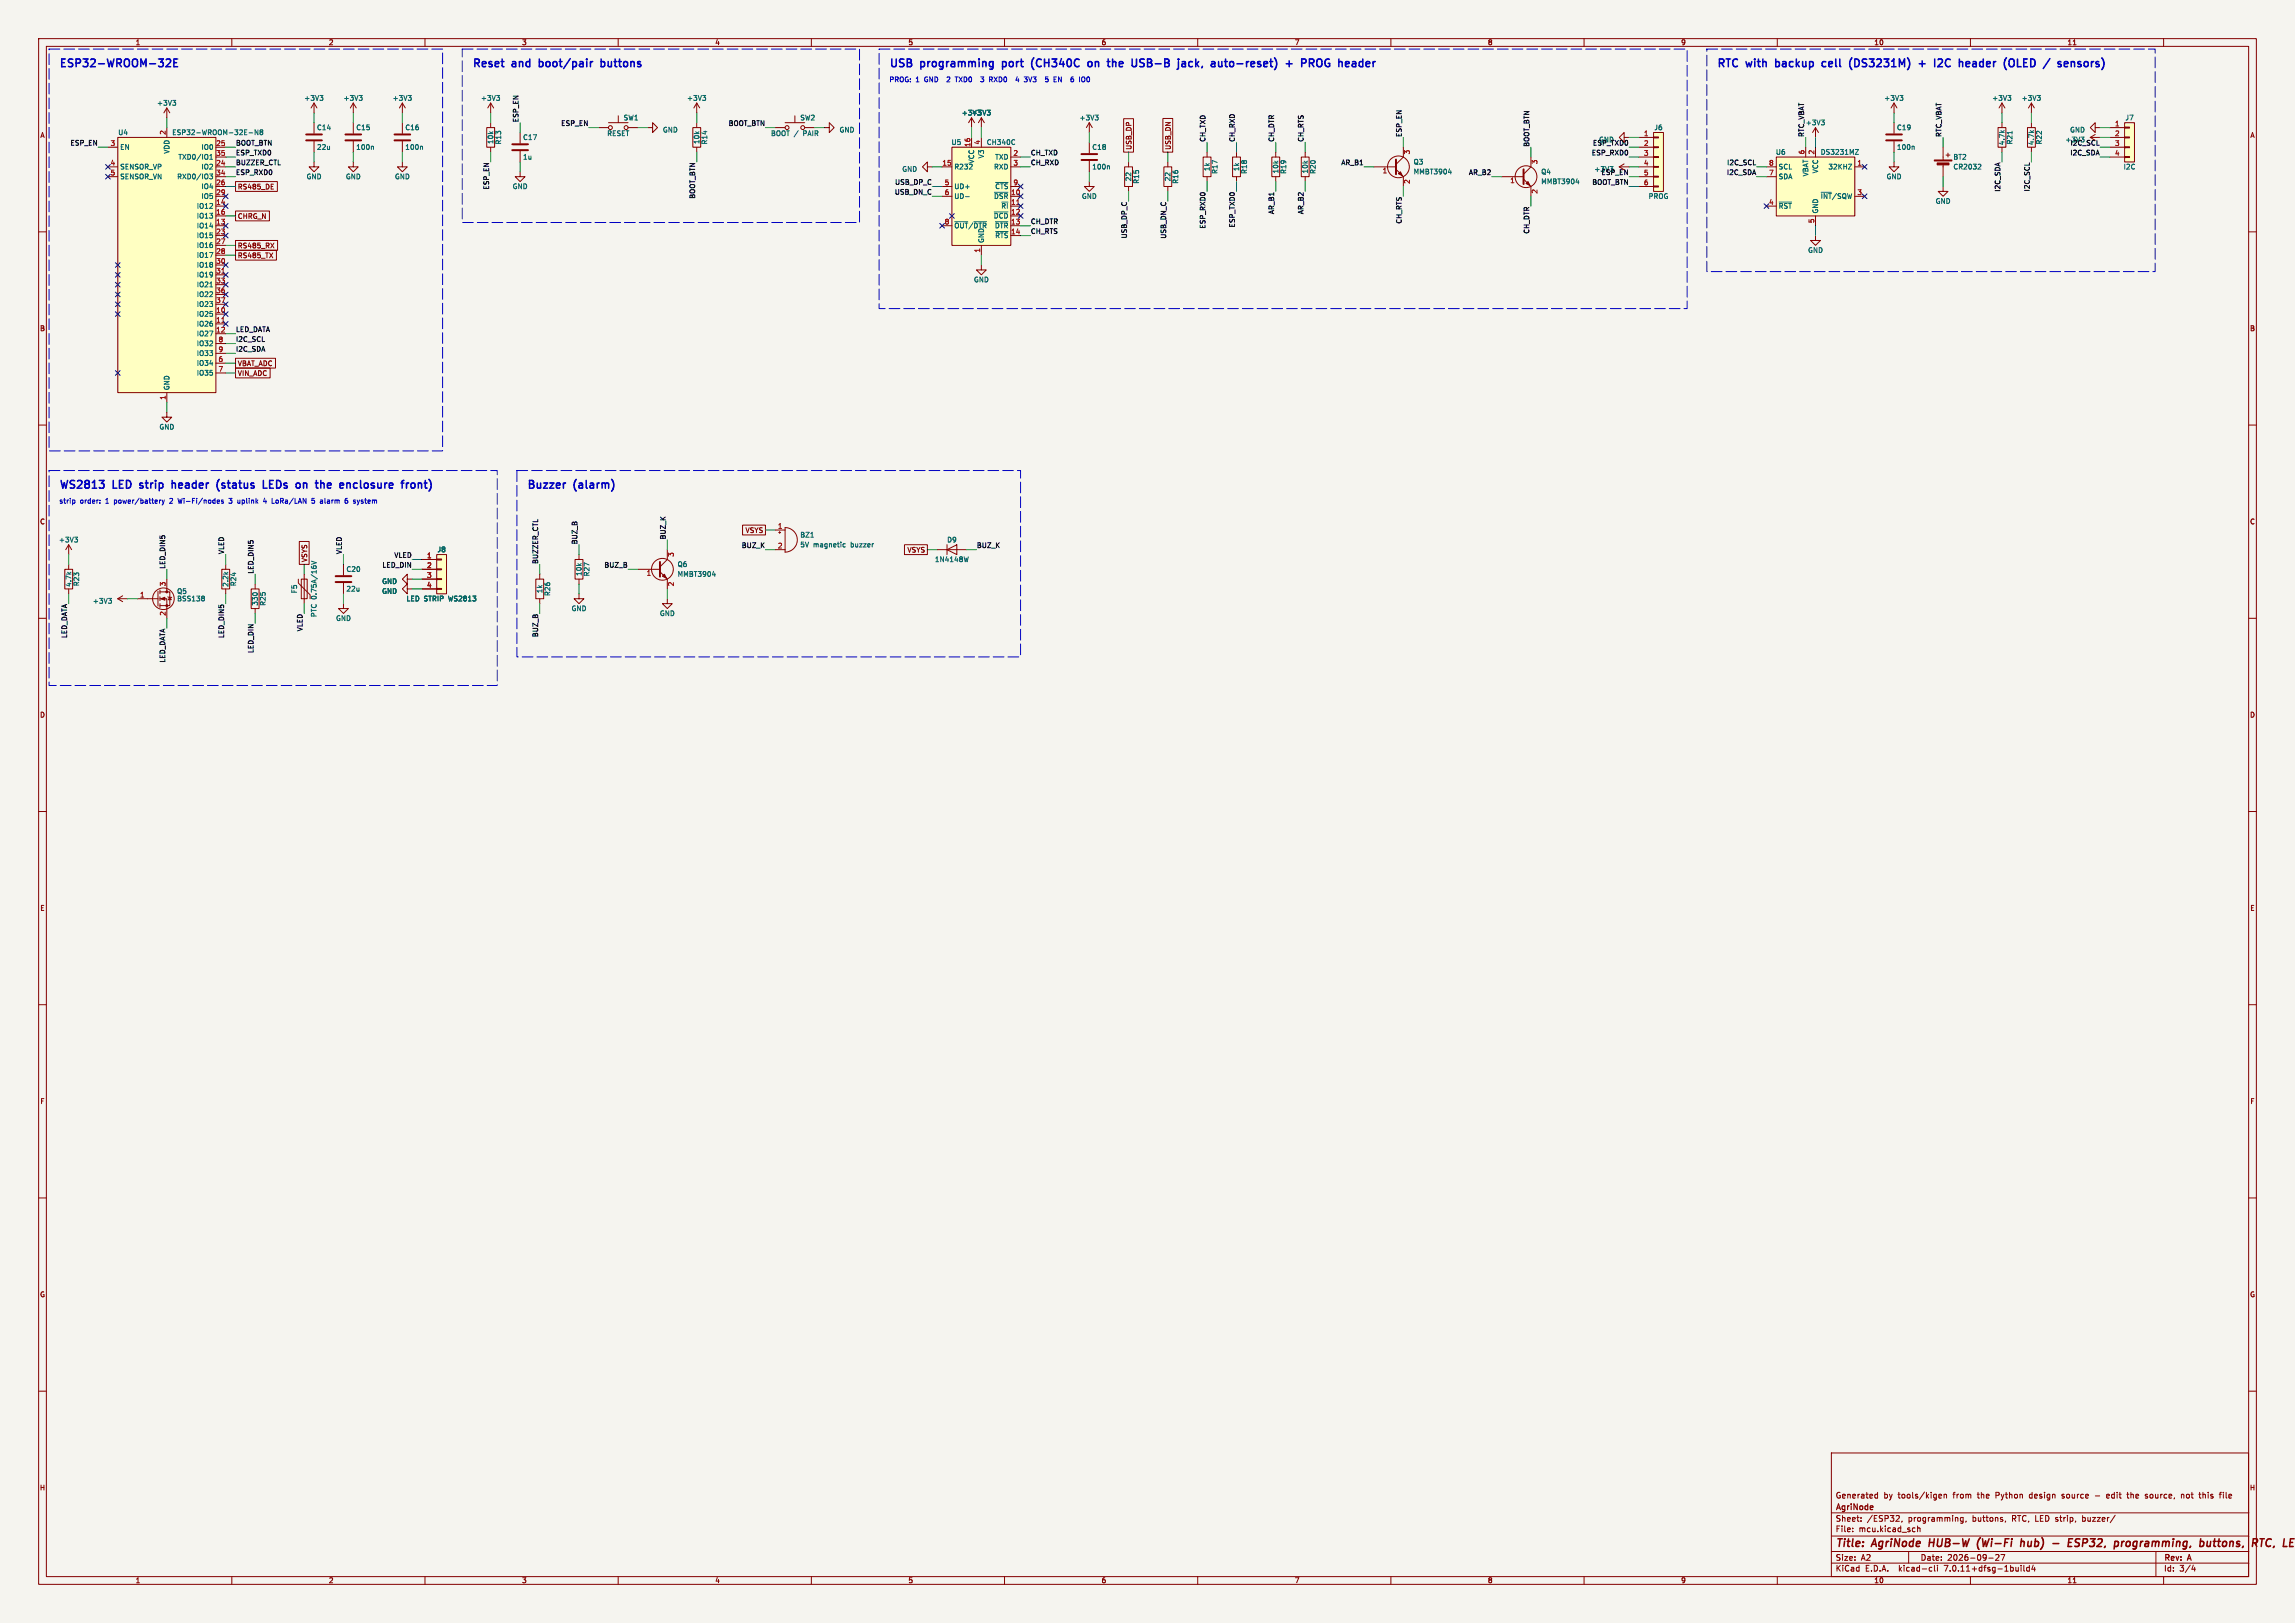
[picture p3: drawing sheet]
<svg xmlns="http://www.w3.org/2000/svg" width="594mm" height="420mm" viewBox="0 0 594 420" stroke-linecap="round" stroke-linejoin="round" font-family="sans-serif">
<defs><g id="words">
<g font-size="2.8" fill="#0000c2">
<text x="15.2" y="17.5">ESP32-WROOM-32E</text>
<text x="122.2" y="17.5">Reset</text>
<text x="132.7" y="17.5">and</text>
<text x="140.4" y="17.5">boot/pair</text>
<text x="157.2" y="17.5">buttons</text>
<text x="230.1" y="17.5">USB</text>
<text x="238.4" y="17.5">programming</text>
<text x="260.3" y="17.5">port</text>
<text x="268.7" y="17.5">(CH340C</text>
<text x="284.1" y="17.5">on</text>
<text x="290.1" y="17.5">the</text>
<text x="297.1" y="17.5">USB-B</text>
<text x="309.9" y="17.5">jack,</text>
<text x="319.2" y="17.5">auto-reset)</text>
<text x="339.4" y="17.5">+</text>
<text x="344.2" y="17.5">PROG</text>
<text x="354.6" y="17.5">header</text>
<text x="444.3" y="17.5">RTC</text>
<text x="452.1" y="17.5">with</text>
<text x="460.5" y="17.5">backup</text>
<text x="473.4" y="17.5">cell</text>
<text x="481.2" y="17.5">(DS3231M)</text>
<text x="500" y="17.5">+</text>
<text x="504.8" y="17.5">I2C</text>
<text x="512" y="17.5">header</text>
<text x="524.4" y="17.5">(OLED</text>
<text x="535.6" y="17.5">/</text>
<text x="540" y="17.5">sensors)</text>
<text x="15.2" y="126.6">WS2813</text>
<text x="29.4" y="126.6">LED</text>
<text x="37.1" y="126.6">strip</text>
<text x="46.2" y="126.6">header</text>
<text x="58.6" y="126.6">(status</text>
<text x="71.4" y="126.6">LEDs</text>
<text x="80.8" y="126.6">on</text>
<text x="86.7" y="126.6">the</text>
<text x="93.7" y="126.6">enclosure</text>
<text x="110.5" y="126.6">front)</text>
<text x="136.3" y="126.6">Buzzer</text>
<text x="148.6" y="126.6">(alarm)</text>
</g>
<g font-size="2.8" fill="#840000">
<text x="475" y="400.9">Title:</text>
<text x="484.7" y="400.9">AgriNode</text>
<text x="500.1" y="400.9">HUB-W</text>
<text x="513.4" y="400.9">(Wi-Fi</text>
<text x="525.4" y="400.9">hub)</text>
<text x="534.5" y="400.9">-</text>
<text x="539.3" y="400.9">ESP32,</text>
<text x="552.1" y="400.9">programming,</text>
<text x="575" y="400.9">buttons,</text>
<text x="589.4" y="400.9">RTC</text>
</g>
<g font-size="2.1" fill="#840000">
<text x="475" y="388">Generated</text>
<text x="487.5" y="388">by</text>
<text x="491.3" y="388">tools/kigen</text>
<text x="505.7" y="388">from</text>
<text x="512.1" y="388">the</text>
<text x="516.9" y="388">Python</text>
<text x="525.8" y="388">design</text>
<text x="534.4" y="388">source</text>
<text x="546.3" y="388">edit</text>
<text x="551.8" y="388">the</text>
<text x="556.6" y="388">source,</text>
<text x="566" y="388">not</text>
<text x="570.9" y="388">this</text>
<text x="576.3" y="388">file</text>
<text x="475" y="394">Sheet:</text>
<text x="475" y="391.2">AgriNode</text>
<text x="483.2" y="394">/ESP32,</text>
<text x="494" y="394">programming,</text>
<text x="510.7" y="394">buttons,</text>
<text x="521.1" y="394">RTC, LED strip,</text>
<text x="539.7" y="394">buzzer/</text>
<text x="475" y="396.7">File:</text>
<text x="481.1" y="396.7">mcu.kicad_sch</text>
<text x="475" y="406.9">KiCad</text>
<text x="475" y="404.1">Size:</text>
<text x="481.7" y="404.1">A2</text>
<text x="482.7" y="406.9">E.D.A.</text>
<text x="491.6" y="406.9">kicad-cli</text>
<text x="497" y="404.1">Date:</text>
<text x="503.5" y="406.9">7.0.11+dfsg-1build4</text>
<text x="504" y="404.1">2026-09-27</text>
<text x="560" y="404.3">Rev:</text>
<text x="560" y="406.9">Id:</text>
<text x="564.1" y="406.9">3/4</text>
<text x="566.4" y="404.3">A</text>
</g>
<g font-size="1.8" fill="#840000">
<text x="35" y="11.9">1</text>
<text x="85" y="11.9">2</text>
<text x="135" y="11.9">3</text>
<text x="185" y="11.9">4</text>
<text x="235" y="11.9">5</text>
<text x="285" y="11.9">6</text>
<text x="335" y="11.9">7</text>
<text x="385" y="11.9">8</text>
<text x="435" y="11.9">9</text>
<text x="485" y="11.9">10</text>
<text x="535" y="11.9">11</text>
<text x="10.3" y="35.9">A</text>
<text x="582.3" y="35.9">A</text>
<text x="293.1" y="38.9" transform="rotate(-90 293.1 38.9)">USB_DP</text>
<text x="303.2" y="38.9" transform="rotate(-90 303.2 38.9)">USB_DN</text>
<text x="61.4" y="49.2">RS485_DE</text>
<text x="61.4" y="56.8">CHRG_N</text>
<text x="61.4" y="64.5">RS485_RX</text>
<text x="61.4" y="67">RS485_TX</text>
<text x="10.3" y="85.9">B</text>
<text x="582.3" y="85.9">B</text>
<text x="61.4" y="94.9">VBAT_ADC</text>
<text x="61.4" y="97.5">VIN_ADC</text>
<text x="10.3" y="135.9">C</text>
<text x="582.3" y="135.9">C</text>
<text x="192.8" y="138.1">VSYS</text>
<text x="234.8" y="143.2">VSYS</text>
<text x="79.7" y="145.6" transform="rotate(-90 79.7 145.6)">VSYS</text>
<text x="10.3" y="185.9">D</text>
<text x="582.3" y="185.9">D</text>
<text x="10.3" y="235.9">E</text>
<text x="582.3" y="235.9">E</text>
<text x="10.3" y="285.9">F</text>
<text x="582.3" y="285.9">F</text>
<text x="10.3" y="335.9">G</text>
<text x="582.3" y="335.9">G</text>
<text x="10.2" y="385.9">H</text>
<text x="582.2" y="385.9">H</text>
<text x="35" y="409.9">1</text>
<text x="85" y="409.9">2</text>
<text x="135" y="409.9">3</text>
<text x="185" y="409.9">4</text>
<text x="235" y="409.9">5</text>
<text x="285" y="409.9">6</text>
<text x="335" y="409.9">7</text>
<text x="385" y="409.9">8</text>
<text x="435" y="409.9">9</text>
<text x="485" y="409.9">10</text>
<text x="535" y="409.9">11</text>
</g>
<g font-size="1.8" fill="#0000c2">
<text x="230.1" y="21.3">PROG: 1</text>
<text x="239.4" y="21.3">GND</text>
<text x="245.6" y="21.3">2</text>
<text x="248" y="21.3">TXD0</text>
<text x="255" y="21.3">3</text>
<text x="257.4" y="21.3">RXD0</text>
<text x="264.7" y="21.3">4</text>
<text x="267" y="21.3">3V3</text>
<text x="272.9" y="21.3">5</text>
<text x="275.3" y="21.3">EN</text>
<text x="280.1" y="21.3">6</text>
<text x="15.2" y="130.4">strip</text>
<text x="20.7" y="130.4">order:</text>
<text x="27.4" y="130.4">1</text>
<text x="29.8" y="130.4">power/battery</text>
<text x="44.4" y="130.4">2</text>
<text x="46.8" y="130.4">Wi-Fi/nodes</text>
<text x="60.2" y="130.4">3</text>
<text x="62.6" y="130.4">uplink</text>
<text x="69.5" y="130.4">4</text>
<text x="71.9" y="130.4">LoRa/LAN</text>
<text x="82.4" y="130.4">5</text>
<text x="84.8" y="130.4">alarm</text>
<text x="91.4" y="130.4">6</text>
<text x="93.8" y="130.4">system</text>
</g>
<g font-size="1.8" fill="#006464">
<text x="40.5" y="27.5">+3V3</text>
<text x="78.6" y="26.3">+3V3</text>
<text x="88.8" y="26.3">+3V3</text>
<text x="101.5" y="26.3">+3V3</text>
<text x="124.4" y="26.3">+3V3</text>
<text x="177.7" y="26.3">+3V3</text>
<text x="487.6" y="26.3">+3V3</text>
<text x="515.5" y="26.3">+3V3</text>
<text x="523.1" y="26.3">+3V3</text>
<text x="30.5" y="35.2">U4</text>
<text x="44.5" y="35.2">ESP32-WROOM-32E-N8</text>
<text x="81.9" y="33.9">C14</text>
<text x="92.1" y="33.9">C15</text>
<text x="104.8" y="33.9">C16</text>
<text x="157" y="35.4">RESET</text>
<text x="161.3" y="31.3">SW1</text>
<text x="171.5" y="34.5">GND</text>
<text x="199.4" y="35.4">BOOT /</text>
<text x="207" y="31.3">SW2</text>
<text x="208" y="35.4">PAIR</text>
<text x="217.2" y="34.5">GND</text>
<text x="248.8" y="30.1">+3V3</text>
<text x="251.4" y="30.1">+3V3</text>
<text x="279.3" y="31.3">+3V3</text>
<text x="428.1" y="33.9">J6</text>
<text x="490.9" y="33.9">C19</text>
<text x="535.7" y="34.5">GND</text>
<text x="550" y="31.3">J7</text>
<text x="31" y="39">EN</text>
<text x="44" y="39.9" transform="rotate(-90 44 39.9)">VDD</text>
<text x="46" y="41.5">TXD0/IO1</text>
<text x="52" y="39">IO0</text>
<text x="81.9" y="39">22u</text>
<text x="92.1" y="39">100n</text>
<text x="104.8" y="39">100n</text>
<text x="127.9" y="37.4" transform="rotate(-90 127.9 37.4)">10k</text>
<text x="129.9" y="37.5" transform="rotate(-90 129.9 37.5)">R13</text>
<text x="135.3" y="41.5">1u</text>
<text x="135.3" y="36.4">C17</text>
<text x="181.2" y="37.4" transform="rotate(-90 181.2 37.4)">10k</text>
<text x="183.2" y="37.5" transform="rotate(-90 183.2 37.5)">R14</text>
<text x="246.2" y="37.7">U5</text>
<text x="254.9" y="41.1" transform="rotate(-90 254.9 41.1)">V3</text>
<text x="255.3" y="37.7">CH340C</text>
<text x="257.5" y="41.5">TXD</text>
<text x="282.6" y="39">C18</text>
<text x="459.5" y="40.2">U6</text>
<text x="471.1" y="40.2">DS3231MZ</text>
<text x="490.9" y="39">100n</text>
<text x="505.5" y="41.5">BT2</text>
<text x="519" y="37.7" transform="rotate(-90 519 37.7)">4.7k</text>
<text x="521.1" y="37.5" transform="rotate(-90 521.1 37.5)">R21</text>
<text x="526.6" y="37.7" transform="rotate(-90 526.6 37.7)">4.7k</text>
<text x="528.7" y="37.5" transform="rotate(-90 528.7 37.5)">R22</text>
<text x="31" y="44">SENSOR_VP</text>
<text x="31" y="46.6">SENSOR_VN</text>
<text x="45.7" y="46.6">RXD0/IO3</text>
<text x="52" y="44">IO2</text>
<text x="79.2" y="46.6">GND</text>
<text x="89.4" y="46.6">GND</text>
<text x="102.1" y="46.6">GND</text>
<text x="233.4" y="44.6">GND</text>
<text x="246.9" y="44">R232</text>
<text x="252.3" y="42.4" transform="rotate(-90 252.3 42.4)">VCC</text>
<text x="257.2" y="44">RXD</text>
<text x="282.6" y="44">100n</text>
<text x="293" y="47" transform="rotate(-90 293 47)">22</text>
<text x="295" y="47.7" transform="rotate(-90 295 47.7)">R15</text>
<text x="303.1" y="47" transform="rotate(-90 303.1 47)">22</text>
<text x="305.2" y="47.7" transform="rotate(-90 305.2 47.7)">R16</text>
<text x="313.3" y="44.4" transform="rotate(-90 313.3 44.4)">1k</text>
<text x="315.3" y="45.1" transform="rotate(-90 315.3 45.1)">R17</text>
<text x="320.9" y="44.4" transform="rotate(-90 320.9 44.4)">1k</text>
<text x="322.9" y="45.1" transform="rotate(-90 322.9 45.1)">R18</text>
<text x="331.1" y="45" transform="rotate(-90 331.1 45)">10k</text>
<text x="333.1" y="45.1" transform="rotate(-90 333.1 45.1)">R19</text>
<text x="338.7" y="45" transform="rotate(-90 338.7 45)">10k</text>
<text x="340.7" y="45.1" transform="rotate(-90 340.7 45.1)">R20</text>
<text x="365.8" y="42.8">Q3</text>
<text x="365.8" y="45.3">MMBT3904</text>
<text x="398.8" y="45.3">Q4</text>
<text x="398.8" y="47.9">MMBT3904</text>
<text x="460.2" y="46.6">SDA</text>
<text x="460.2" y="44">SCL</text>
<text x="468.2" y="45.8" transform="rotate(-90 468.2 45.8)">VBAT</text>
<text x="470.8" y="45" transform="rotate(-90 470.8 45)">VCC</text>
<text x="473.1" y="44">32KHZ</text>
<text x="488.2" y="46.6">GND</text>
<text x="505.5" y="44">CR2032</text>
<text x="549.5" y="44">I2C</text>
<text x="52" y="49.1">IO4</text>
<text x="52" y="51.7">IO5</text>
<text x="132.6" y="49.1">GND</text>
<text x="246.9" y="49.1">UD+</text>
<text x="246.9" y="51.7">UD-</text>
<text x="257.2" y="51.7">~{DSR}</text>
<text x="257.5" y="49.1">~{CTS}</text>
<text x="279.9" y="51.7">GND</text>
<text x="426.6" y="51.7">PROG</text>
<text x="471.1" y="51.7">~{INT}/SQW</text>
<text x="500.9" y="52.9">GND</text>
<text x="50.8" y="59.3">IO14</text>
<text x="50.8" y="54.2">IO12</text>
<text x="50.8" y="56.7">IO13</text>
<text x="246.9" y="59.3">~{OUT}/~{DTR}</text>
<text x="257.1" y="56.7">~{DCD}</text>
<text x="257.4" y="59.3">~{DTR}</text>
<text x="259" y="54.2">~{RI}</text>
<text x="460.2" y="54.2">~{RST}</text>
<text x="470.8" y="55.4" transform="rotate(-90 470.8 55.4)">GND</text>
<text x="50.8" y="61.8">IO15</text>
<text x="50.8" y="64.4">IO16</text>
<text x="254.9" y="63" transform="rotate(-90 254.9 63)">GND</text>
<text x="257.5" y="61.8">~{RTS}</text>
<text x="467.9" y="65.6">GND</text>
<text x="50.8" y="66.9">IO17</text>
<text x="50.8" y="69.4">IO18</text>
<text x="50.8" y="72">IO19</text>
<text x="50.8" y="74.5">IO21</text>
<text x="50.8" y="77.1">IO22</text>
<text x="252" y="73.3">GND</text>
<text x="50.8" y="82.1">IO25</text>
<text x="50.8" y="79.6">IO23</text>
<text x="50.8" y="84.7">IO26</text>
<text x="50.8" y="87.2">IO27</text>
<text x="50.8" y="89.8">IO32</text>
<text x="50.8" y="94.8">IO34</text>
<text x="50.8" y="92.3">IO33</text>
<text x="44" y="101.1" transform="rotate(-90 44 101.1)">GND</text>
<text x="50.8" y="97.4">IO35</text>
<text x="41.1" y="111.4">GND</text>
<text x="15.1" y="140.6">+3V3</text>
<text x="113.1" y="143.1">J8</text>
<text x="207" y="141.8">5V</text>
<text x="207" y="139.3">BZ1</text>
<text x="210.5" y="141.8">magnetic</text>
<text x="220.3" y="141.8">buzzer</text>
<text x="245" y="140.6">D9</text>
<text x="89.5" y="148.2">C20</text>
<text x="150.7" y="149.1" transform="rotate(-90 150.7 149.1)">10k</text>
<text x="152.8" y="149.3" transform="rotate(-90 152.8 149.3)">R27</text>
<text x="175.3" y="146.9">Q6</text>
<text x="175.3" y="149.5">MMBT3904</text>
<text x="241.9" y="145.6">1N4148W</text>
<text x="18.6" y="152" transform="rotate(-90 18.6 152)">4.7k</text>
<text x="20.7" y="151.8" transform="rotate(-90 20.7 151.8)">R23</text>
<text x="45.7" y="155.8">BSS138</text>
<text x="45.7" y="153.9">Q5</text>
<text x="59.3" y="152" transform="rotate(-90 59.3 152)">2.2k</text>
<text x="61.3" y="151.8" transform="rotate(-90 61.3 151.8)">R24</text>
<text x="77.1" y="153.6" transform="rotate(-90 77.1 153.6)">F5</text>
<text x="89.5" y="153.3">22u</text>
<text x="98.8" y="151.3">GND</text>
<text x="98.8" y="153.9">GND</text>
<text x="105.1" y="155.8">LED STRIP</text>
<text x="116.2" y="155.8">WS2813</text>
<text x="140.6" y="153.6" transform="rotate(-90 140.6 153.6)">1k</text>
<text x="142.6" y="154.3" transform="rotate(-90 142.6 154.3)">R26</text>
<text x="23.9" y="156.4">+3V3</text>
<text x="66.9" y="156.9" transform="rotate(-90 66.9 156.9)">330</text>
<text x="68.9" y="156.9" transform="rotate(-90 68.9 156.9)">R25</text>
<text x="82.1" y="159.8" transform="rotate(-90 82.1 159.8)">PTC 0.75A/16V</text>
<text x="86.9" y="160.9">GND</text>
<text x="147.8" y="158.3">GND</text>
<text x="170.7" y="159.6">GND</text>
</g>
<g font-size="1.8" fill="#a90000">
<text x="42.9" y="35" transform="rotate(-90 42.9 35)">2</text>
<text x="425.4" y="35.3">1</text>
<text x="547.3" y="32.8">1</text>
<text x="547.3" y="35.3">2</text>
<text x="28.5" y="37.8">3</text>
<text x="55.8" y="37.8">25</text>
<text x="55.8" y="40.4">35</text>
<text x="251.2" y="38.1" transform="rotate(-90 251.2 38.1)">16</text>
<text x="253.7" y="37.5" transform="rotate(-90 253.7 37.5)">4</text>
<text x="262.2" y="40.4">2</text>
<text x="365.2" y="40.1" transform="rotate(-90 365.2 40.1)">3</text>
<text x="425.4" y="37.8">2</text>
<text x="425.4" y="40.4">3</text>
<text x="467.1" y="40.1" transform="rotate(-90 467.1 40.1)">6</text>
<text x="469.6" y="40.1" transform="rotate(-90 469.6 40.1)">2</text>
<text x="547.3" y="37.8">3</text>
<text x="547.3" y="40.4">4</text>
<text x="28.5" y="42.9">4</text>
<text x="28.5" y="45.5">5</text>
<text x="55.8" y="42.9">24</text>
<text x="55.8" y="45.5">34</text>
<text x="243.8" y="42.9">15</text>
<text x="262.2" y="42.9">3</text>
<text x="357.8" y="45.2">1</text>
<text x="365.2" y="47.7" transform="rotate(-90 365.2 47.7)">2</text>
<text x="390.8" y="47.7">1</text>
<text x="398.2" y="42.6" transform="rotate(-90 398.2 42.6)">3</text>
<text x="425.4" y="42.9">4</text>
<text x="425.4" y="45.5">5</text>
<text x="457.8" y="45.5">7</text>
<text x="457.8" y="42.9">8</text>
<text x="480.6" y="42.9">1</text>
<text x="55.8" y="53.1">14</text>
<text x="55.8" y="48">26</text>
<text x="55.8" y="50.5">29</text>
<text x="244.4" y="48">5</text>
<text x="244.4" y="50.5">6</text>
<text x="261.6" y="50.5">10</text>
<text x="261.6" y="53.1">11</text>
<text x="262.2" y="48">9</text>
<text x="398.2" y="50.2" transform="rotate(-90 398.2 50.2)">2</text>
<text x="425.4" y="48">6</text>
<text x="457.8" y="53.1">4</text>
<text x="480.6" y="50.5">3</text>
<text x="55.8" y="58.2">13</text>
<text x="55.8" y="55.6">16</text>
<text x="244.4" y="58.2">8</text>
<text x="261.6" y="55.6">12</text>
<text x="261.6" y="58.2">13</text>
<text x="469.6" y="57.9" transform="rotate(-90 469.6 57.9)">5</text>
<text x="55.8" y="60.7">23</text>
<text x="55.8" y="63.2">27</text>
<text x="55.8" y="65.8">28</text>
<text x="253.7" y="65.5" transform="rotate(-90 253.7 65.5)">1</text>
<text x="261.6" y="60.7">14</text>
<text x="55.8" y="68.3">30</text>
<text x="55.8" y="70.9">31</text>
<text x="55.8" y="73.4">33</text>
<text x="55.8" y="75.9">36</text>
<text x="55.8" y="81">10</text>
<text x="55.8" y="83.6">11</text>
<text x="55.8" y="78.5">37</text>
<text x="55.8" y="86.1">12</text>
<text x="56.4" y="88.6">8</text>
<text x="56.4" y="93.7">6</text>
<text x="56.4" y="91.2">9</text>
<text x="56.4" y="96.3">7</text>
<text x="42.9" y="103.6" transform="rotate(-90 42.9 103.6)">1</text>
<text x="201.2" y="136.9">1</text>
<text x="201.2" y="142">2</text>
<text x="110.4" y="144.5">1</text>
<text x="110.4" y="147.1">2</text>
<text x="110.4" y="149.6">3</text>
<text x="167.3" y="149.3">1</text>
<text x="174.7" y="144.2" transform="rotate(-90 174.7 144.2)">3</text>
<text x="36.1" y="154.7">1</text>
<text x="42.9" y="151.8" transform="rotate(-90 42.9 151.8)">3</text>
<text x="110.4" y="152.1">4</text>
<text x="174.7" y="151.8" transform="rotate(-90 174.7 151.8)">2</text>
<text x="42.9" y="159.5" transform="rotate(-90 42.9 159.5)">2</text>
</g>
<g font-size="1.8" fill="#0f0f0f">
<text x="134.3" y="31.8" transform="rotate(-90 134.3 31.8)">ESP_EN</text>
<text x="145.1" y="32.7">ESP_EN</text>
<text x="188.5" y="32.7">BOOT_BTN</text>
<text x="362.9" y="35.6" transform="rotate(-90 362.9 35.6)">ESP_EN</text>
<text x="467" y="35.6" transform="rotate(-90 467 35.6)">RTC_VBAT</text>
<text x="467.3" y="32.6">+3V3</text>
<text x="502.6" y="35.6" transform="rotate(-90 502.6 35.6)">RTC_VBAT</text>
<text x="18.1" y="37.7">ESP_EN</text>
<text x="61" y="40.3">ESP_TXD0</text>
<text x="61" y="37.7">BOOT_BTN</text>
<text x="266.7" y="40.3">CH_TXD</text>
<text x="312.1" y="36.8" transform="rotate(-90 312.1 36.8)">CH_TXD</text>
<text x="319.7" y="36.8" transform="rotate(-90 319.7 36.8)">CH_RXD</text>
<text x="329.8" y="36.8" transform="rotate(-90 329.8 36.8)">CH_DTR</text>
<text x="337.5" y="36.8" transform="rotate(-90 337.5 36.8)">CH_RTS</text>
<text x="395.9" y="38.1" transform="rotate(-90 395.9 38.1)">BOOT_BTN</text>
<text x="411.9" y="40.3">ESP_RXD0</text>
<text x="412.2" y="37.7">ESP_TXD0</text>
<text x="413.7" y="37">GND</text>
<text x="534.5" y="37">+3V3</text>
<text x="535.7" y="40.3">I2C_SDA</text>
<text x="535.8" y="37.7">I2C_SCL</text>
<text x="61" y="42.8">BUZZER_CTL</text>
<text x="61" y="45.4">ESP_RXD0</text>
<text x="231.5" y="47.9">USB_DP_C</text>
<text x="266.7" y="42.8">CH_RXD</text>
<text x="347.1" y="42.8">AR_B1</text>
<text x="380.1" y="45.4">AR_B2</text>
<text x="412" y="47.9">BOOT_BTN</text>
<text x="412.5" y="44.6">+3V3</text>
<text x="414.4" y="45.4">ESP_EN</text>
<text x="446.8" y="45.4">I2C_SDA</text>
<text x="446.9" y="42.8">I2C_SCL</text>
<text x="126.7" y="49.2" transform="rotate(-90 126.7 49.2)">ESP_EN</text>
<text x="180" y="51.5" transform="rotate(-90 180 51.5)">BOOT_BTN</text>
<text x="231.5" y="50.4">USB_DN_C</text>
<text x="517.8" y="49.7" transform="rotate(-90 517.8 49.7)">I2C_SDA</text>
<text x="525.4" y="49.7" transform="rotate(-90 525.4 49.7)">I2C_SCL</text>
<text x="266.7" y="58.1">CH_DTR</text>
<text x="312.1" y="59.3" transform="rotate(-90 312.1 59.3)">ESP_RXD0</text>
<text x="319.7" y="59" transform="rotate(-90 319.7 59)">ESP_TXD0</text>
<text x="329.8" y="55.5" transform="rotate(-90 329.8 55.5)">AR_B1</text>
<text x="337.5" y="55.5" transform="rotate(-90 337.5 55.5)">AR_B2</text>
<text x="362.9" y="58" transform="rotate(-90 362.9 58)">CH_RTS</text>
<text x="266.7" y="60.6">CH_RTS</text>
<text x="291.7" y="61.8" transform="rotate(-90 291.7 61.8)">USB_DP_C</text>
<text x="301.9" y="61.9" transform="rotate(-90 301.9 61.9)">USB_DN_C</text>
<text x="395.9" y="60.6" transform="rotate(-90 395.9 60.6)">CH_DTR</text>
<text x="61" y="86">LED_DATA</text>
<text x="61" y="88.5">I2C_SCL</text>
<text x="61" y="91.1">I2C_SDA</text>
<text x="58.1" y="143.5" transform="rotate(-90 58.1 143.5)">VLED</text>
<text x="88.6" y="143.5" transform="rotate(-90 88.6 143.5)">VLED</text>
<text x="149.5" y="141" transform="rotate(-90 149.5 141)">BUZ_B</text>
<text x="172.4" y="139.7" transform="rotate(-90 172.4 139.7)">BUZ_K</text>
<text x="191.9" y="141.9">BUZ_K</text>
<text x="252.7" y="141.9">BUZ_K</text>
<text x="42.8" y="147.3" transform="rotate(-90 42.8 147.3)">LED_DIN5</text>
<text x="65.7" y="148.6" transform="rotate(-90 65.7 148.6)">LED_DIN5</text>
<text x="98.9" y="147">LED_DIN</text>
<text x="101.9" y="144.4">VLED</text>
<text x="139.4" y="146.1" transform="rotate(-90 139.4 146.1)">BUZZER_CTL</text>
<text x="156.3" y="147">BUZ_B</text>
<text x="17.4" y="165.2" transform="rotate(-90 17.4 165.2)">LED_DATA</text>
<text x="58.1" y="165.2" transform="rotate(-90 58.1 165.2)">LED_DIN5</text>
<text x="78.4" y="163.5" transform="rotate(-90 78.4 163.5)">VLED</text>
<text x="139.4" y="165" transform="rotate(-90 139.4 165)">BUZ_B</text>
<text x="42.8" y="171.6" transform="rotate(-90 42.8 171.6)">LED_DATA</text>
<text x="65.7" y="169.1" transform="rotate(-90 65.7 169.1)">LED_DIN</text>
</g>
</g></defs>
<path d="M0 0h594v420h-594z" fill="#f5f4ef" stroke="#f5f4ef" stroke-width=".26"/>
<g fill="none" stroke="#840000" stroke-width=".26">
<path d="M10 10h574v400h-574zM12 12h570v396h-570zM60 10v2M110 10v2M160 10v2M210 10v2M260 10v2M310 10v2M360 10v2M410 10v2M460 10v2M510 10v2"/>
<path d="M536.6 11.6h.7M560 10v2M27.9 38.1h2.6M30.5 35.6h25.4v66h-25.4zM43.2 27.9l-.8 1.3M43.2 27.9v2.6M43.2 33v2.6M43.2 27.9l.7 1.3M55.9 38.1h2.5M81.3 26.7l-.8 1.2M81.3 26.7v2.5M81.3 31.8v2.7"/>
<path d="M81.3 36.6v2.8M81.3 26.7l.7 1.2M91.4 26.7l-.7 1.2M91.4 26.7v2.5M91.4 31.8v2.7M91.4 36.6v2.8M91.4 26.7l.8 1.2M104.1 26.7l-.7 1.2M104.1 26.7v2.5M104.1 31.8v2.7M104.1 36.6v2.8M104.1 26.7l.8 1.2"/>
<path d="M126 33h2v5.1h-2zM127 26.7l-.8 1.2M127 26.7v2.5M127 31.8v1.2M127 38.1v1.3M127 26.7l.8 1.2M134.6 34.3v2.8M134.6 39.1v2.8M154.9 33h2.6M157.5 31.8h5.1M160 30v1.8M162.6 33h2.5"/>
<path d="M167.6 33h1.3v-1.2l1.3 1.2-1.3 1.3v-1.3M179.3 33h2.1v5.1h-2.1zM180.3 26.7l-.7 1.2M180.3 26.7v2.5M180.3 31.8v1.2M180.3 38.1v1.3M180.3 26.7l.8 1.2M200.7 33h2.5M203.2 31.8h5.1M205.7 30v1.8M208.3 33h2.5M213.4 33h1.2v-1.2l1.3 1.2-1.3 1.3v-1.3"/>
<path d="M246.4 38.1h15.2v25.4h-15.2zM251.5 30.5v2.5M251.5 35.6v2.5M251.5 30.5l-.8 1.3M251.5 30.5l.7 1.3M254 30.5v2.5M254 35.6v2.5M254 30.5l-.8 1.3M254 30.5l.8 1.3M281.9 31.8v2.5M281.9 36.8v2.8M281.9 31.8l-.7 1.2"/>
<path d="M281.9 31.8l.8 1.2M290.8 30.7h2.6v8.7h-2.6zM301 30.7h2.5v8.7h-2.5zM312.4 39.4v1.2M320 39.4v1.2M330.2 39.4v1.2M337.8 39.4v1.2M363.2 38.1v2.5l-1.9 1.9M420.4 35.6v-1.3l-1.3 1.3 1.3 1.2v-1.2h1.2M424.2 38.1h3.8M424.2 35.6h3.8M428 38h1.3v.2h-1.3z"/>
<path d="M428 35.4h1.3v.3h-1.3zM428 34.3h2.5v15.2h-2.5zM467.4 38.1v2.5M469.9 33v2.6M469.9 38.1v2.5M469.9 33l-.8 1.3M469.9 33l.8 1.3M490.2 26.7v2.5M490.2 31.8v2.7M490.2 36.6v2.8M490.2 26.7l-.7 1.2M490.2 26.7l.8 1.2"/>
<path d="M502.9 38.1v3.3M504.2 39.6v1M517.1 33h2.1v5.1h-2.1zM518.2 26.7v2.5M518.2 31.8v1.2M518.2 38.1v1.3M518.2 26.7l-.8 1.2M518.2 26.7l.7 1.2M524.8 33h2v5.1h-2zM525.8 26.7v2.5M525.8 31.8v1.2M525.8 38.1v1.3"/>
<path d="M525.8 26.7l-.8 1.2M525.8 26.7l.7 1.2M541 35.6l1.3 .7M541 35.6h2.6M542.3 33v-1.2l-1.3 1.2 1.3 1.3v-1.3h1.3M542.3 34.8l-1.3 .8M546.1 33h3.8M546.1 38.1h3.8M546.1 35.6h3.8M549.9 38h1.3v.2h-1.3zM549.9 35.4h1.3v.3h-1.3zM549.9 32.9h1.3v.2h-1.3z"/>
<path d="M549.9 31.8h2.5v10.1h-2.5zM10 60h2M27.9 43.2h2.6M27.9 45.7h2.6M55.9 58.4h2.5M55.9 53.3h2.5M55.9 55.9h2.5M55.9 43.2h2.5M55.9 48.3h2.5M55.9 50.8h2.5M55.9 45.7h2.5M55.9 40.6h2.5"/>
<path d="M61 47h10.8v2.5h-10.8zM61 54.6h8.7v2.6h-8.7zM70.2 48.9h.6M70.2 47.7h.6M81.3 41.9v1.3h1.2l-1.2 1.3-1.3-1.3h1.3M91.4 41.9v1.3h1.3l-1.3 1.3-1.2-1.3h1.2M104.1 41.9v1.3h1.3l-1.3 1.3-1.2-1.3h1.2M134.6 44.5v1.2h1.3l-1.3 1.3-1.3-1.3h1.3M240 43.2v-1.3l-1.2 1.3 1.2 1.3v-1.3h1.3M243.8 58.4h2.6M243.8 43.2h2.6M243.8 48.3h2.6"/>
<path d="M243.8 50.8h2.6M261.6 58.4h2.6M261.6 53.3h2.6M261.6 55.9h2.6M261.6 43.2h2.6M261.6 48.3h2.6M261.6 50.8h2.6M261.6 40.6h2.6M281.9 47v1.3h1.3l-1.3 1.2-1.2-1.2h1.2M281.9 41.7v2.8M291.1 43.2h2v5.1h-2zM292.1 41.9v1.3"/>
<path d="M292.1 48.3v1.2M301.2 43.2h2.1v5.1h-2.1zM302.3 41.9v1.3M302.3 48.3v1.2M311.4 40.6h2v5.1h-2zM312.4 45.7v1.3M319 40.6h2.1v5.1h-2.1zM320 45.7v1.3M329.2 40.6h2v5.1h-2zM330.2 45.7v1.3M336.8 40.6h2v5.1h-2zM337.8 45.7v1.3"/>
<path d="M355.6 43.2h5.7M361.3 43.8l1.9 1.9v2.6M388.6 45.7h5.7M394.3 46.4l1.9 1.9v2.5M396.2 40.6v2.6l-1.9 1.9M419.1 43.2h2.5M419.1 43.2l1.3 .7M420.4 42.4l-1.3 .8M424.2 43.2h3.8M424.2 48.3h3.8M424.2 45.7h3.8M424.2 40.6h3.8"/>
<path d="M428 48.1h1.3v.3h-1.3zM428 45.6h1.3v.2h-1.3zM428 43.1h1.3v.2h-1.3zM428 40.5h1.3v.3h-1.3zM457.2 53.3h2.5M457.2 43.2h2.5M457.2 45.7h2.5M459.7 40.6h20.4v15.3h-20.4zM469.9 55.9v2.5M480.1 43.2h2.5M480.1 50.8h2.5M490.2 41.9v1.3h1.3l-1.3 1.3-1.3-1.3h1.3"/>
<path d="M502.9 48.3v1.2h1.3l-1.3 1.3-1.3-1.3h1.3M502.9 42.4v3.3M503.7 40.1h1M546.1 40.6h3.8M549.9 40.5h1.3v.3h-1.3zM582 60h2M55.9 61h2.5M55.9 63.5h2.5M55.9 66h2.5M55.9 68.6h2.5M55.9 71.1h2.5M55.9 73.7h2.5"/>
<path d="M55.9 76.2h2.5M55.9 78.7h2.5M61 62.2h10.8v2.6h-10.8zM61 64.8h10.5v2.5h-10.5zM70.1 62.9l.8 1.3M70.9 62.9l-.8 1.3M254 68.6v1.3h1.3l-1.3 1.2-1.3-1.2h1.3M254 63.5v2.5M261.6 61h2.6M469.9 61v1.2h1.3l-1.3 1.3-1.3-1.3h1.3M55.9 81.3h2.5M55.9 83.8h2.5"/>
<path d="M55.9 86.4h2.5M55.9 94h2.5M55.9 96.5h2.5M55.9 88.9h2.5M55.9 91.4h2.5M61 92.7h10.3v2.6h-10.3zM61 95.3h8.9v2.5h-8.9zM10 110h2M43.2 106.7v1.3h1.2l-1.2 1.2-1.3-1.2h1.3M43.2 101.6v2.5M582 110h2M192.2 135.9h5.9v2.5h-5.9z"/>
<path d="M200.7 137.2h2.5M201.5 137.8h.6M201.8 137.5v.5M203.2 136.5a3.2 3.2 0 0 1 3.2 3.2 3.2 3.2 0 0 1-3.2 3.2zM10 160h2M16.8 147.3h2v5.1h-2zM17.8 141l-.8 1.2M17.8 141v2.5M17.8 146.1v1.2M17.8 152.4v1.3M17.8 141l.7 1.2M30.5 154.9l1.2 .8"/>
<path d="M30.5 154.9h2.5M31.7 154.2l-1.2 .7M35.6 154.9h5.3M40.9 153v3.8M41.4 154.9h1.8v5.1M41.4 153.2h2.5v3.5h-2.5M41.4 152.7v1M41.4 154.4v1M41.4 156.2v1M43.2 149.9v3.3M43.4 154.4l1 .3M43.9 154.6l.4 .6h-.7z"/>
<path d="M57.4 147.3h2v5.1h-2zM58.4 146.1v1.2M58.4 152.4v1.3M65 152.4h2.1v5.1h-2.1zM66 151.1v1.3M66 157.5v1.3M77.2 149.9v1l3.1 3v1M77.5 140.1h2.5v6h-2.5zM78 149.9h1.5v5h-1.5zM78.7 148.6v7.6M88.9 156.2v1.3h1.3l-1.3 1.3-1.3-1.3h1.3M88.9 146.1v2.7"/>
<path d="M88.9 150.9v2.8M105.4 149.9v-1.3l-1.3 1.3 1.3 1.2v-1.2h1.3M105.4 152.4v-1.3l-1.3 1.3 1.3 1.3v-1.3h1.3M109.2 144.8h3.8M109.2 147.3h3.8M109.2 149.9h3.8M109.2 152.4h3.8M113 152.3h1.3v.2h-1.3zM113 149.7h1.3v.3h-1.3zM113 147.2h1.3v.2h-1.3zM113 144.7h1.3v.2h-1.3zM113 143.5h2.6v10.2h-2.6z"/>
<path d="M138.7 149.9h2v5h-2zM139.7 148.6v1.3M139.7 154.9v1.3M148.8 144.8h2.1v5.1h-2.1zM149.9 153.7v1.2h1.2l-1.2 1.3-1.3-1.3h1.3M149.9 143.5v1.3M149.9 149.9v1.2M165.1 147.3h5.7M170.8 148l1.9 1.9v2.5M172.7 154.9v1.3h1.3l-1.3 1.3-1.3-1.3h1.3M172.7 142.2v2.6l-1.9 1.9M200.7 142.2h2.5"/>
<path d="M234.1 141h5.9v2.5h-5.9zM242.6 142.2h7.6M245.1 142.2l2.5-1.2v2.5zM245.1 141v2.5M582 160h2M10 210h2M582 210h2M10 260h2M582 260h2M10 310h2M582 310h2M10 360h2"/>
<path d="M474 376h108v32h-108zM582 360h2M474 397.5h108M474 391.5h108M479.5 396.2v.2M479.5 395.4v.2M481.7 393.5v.2M481.7 392.7v.2M485.4 387.6h.6M485.4 386.7h.6M486 386.2v1.5M491.3 392.2l.3 .3-.1 .3-.8 .9h.9"/>
<path d="M492.3 393.6l-.1 .3M495.2 395.4h.5M495.7 396.3l-.5 .1M496.3 395.5l.6-.1 .1 1M496.3 394.9v1.5M501.9 387.6h.6M501.9 386.7h.4l.2 .3-.7 .2M503.2 386.8l.5-.1 .1 1M503.2 386.7v1M507.4 393.4l.3 .3 .4-.1M508.1 392.7v1.2l-.3 .3-.3-.1M508.1 392.7h-.4l-.3 .3"/>
<path d="M508.9 393.6l-.2 .3M519.1 393.6l-.1 .3M533.7 387.6l.1 .1M533.7 386.7v.4M539 392.2v1.5M539 393.6l.2 .1M539.2 392.7h-.2M542.3 387.1h1.2M545.7 386.7l-.5 .2 .1 .7 .4 .1M546 387l-.8 .2M547.5 392.1l-1.3 1.9M550.5 386.7h.5"/>
<path d="M550.7 386.2v1.3l.3 .2M555.3 387.1l.5 .1 .1 .3-.2 .2-.5-.1M555.3 386.7h.5M564.6 386.8l.6-.1v1M564.6 386.7v1M569.1 386.7h.6M569.5 387.7h.2M570.2 386.2v1.5M570.2 386.7v.1M574.4 386.7h.6M575 386.2h-.3M575.5 386.2v.1"/>
<path d="M575.5 386.7v1M60 408v2M110 408v2M160 408v2M210 408v2M260 408v2M310 408v2M360 408v2M410 408v2M460 408v2M474 404.5h108M474 401.5h108"/>
<path d="M494 401.5v3M499.6 405.6h.4M500 406.5l-.4 .1M500.7 405.1v1.3l.2 .2M501.5 405.1v.1M501.5 405.6v1M510 408v2M514.7 403.2h1.2M517.3 402.4v.5l-.8 .9h.9M518.9 402.3l-.7 1.5M523.1 405.1v.1M523.1 405.6v1"/>
<path d="M523.8 405.1v1.3l.2 .2M525.2 405.6h-.4l-.3 .3 .2 .6h.5M525.2 405.1v1.5M526.2 405l-.3 1.1h.9M526.6 405.6v1M536.6 409.6h.7M558 401.5v6.5M560 408v2M567.7 405l-.4 1.1h.9M568 405.6v1"/>
<circle cx="158" cy="33" r=".51"/>
<circle cx="162.1" cy="33" r=".51"/>
<circle cx="203.7" cy="33" r=".51"/>
<circle cx="207.8" cy="33" r=".51"/>
<circle cx="361.9" cy="43.2" r="2.82"/>
<circle cx="395" cy="45.7" r="2.82"/>
<circle cx="42.3" cy="154.9" r="2.79"/>
<circle cx="171.4" cy="147.3" r="2.82"/>
</g>
<g fill="none" stroke="#840000" stroke-width=".4">
<path d="M499.5 398.2l-.2 2M512.6 397.9a2.35 2.35 0 0 0-.4 3.1M523.1 399.1l.3-.2 .5 .1-.1 1.2M523.2 398.2l-.2 2M531.4 399.4h1.5M536.5 398.2h-1l-.2 2M538.4 398.3l-.8-.1-.3 .2-.1 .6 .8 .3 .2 .5-.5 .4-.7-.1M549.6 398.9h.2M551.2 399h-.6l-.3 .8 .3 .4 .5-.1 .2-.3M572.2 398.9l-.2 1.3M572.9 398.9h.7M573.2 398.2l-.2 1.7 .4 .3"/>
<path d="M574 398.9h.8M574.4 398.2l-.2 1.9M587.9 398.4l-.6-.2-.5 .3M572 400l-.3 .2M587.7 400l-.4 .2-.5-.1M588.6 400.1l-.2 .4"/>
</g>
<g fill="none" stroke="#006464" stroke-width=".26">
<path d="M44.7 26h.8l-.4 .5M45.2 26.5l.3 .2-.3 .5M64.5 34.4h.9M66.8 33.6v1.3l-.8-1.3v1.3M67.5 34.1l-.2-.2 .2-.3 .5 .2-.2 .3M67.5 34.1l-.2 .3 .2 .5 .5-.3-.2-.5M67.5 34.1h.3M82.8 24.7h.8l-.4 .5M83.3 25.2l.3 .2-.3 .6M93 24.7h.7l-.4 .5M93.5 25.2l.2 .2-.2 .6M96.5 37.8l.2 .2v.7"/>
<path d="M105.7 24.7h.7l-.4 .5M106.2 25.2l.2 .2-.2 .6M109.2 37.8l.2 .2v.7M128.5 24.7h.8l-.4 .5M129.1 25.2l.2 .2-.2 .6M181.9 24.7h.7l-.4 .5M182.4 25.2l.2 .2-.2 .6M255.5 28.5h.8l-.4 .5M256.1 29l.2 .2-.2 .6M262.6 36.2v.1M262.6 37.3h.1M283.5 29.8h.7l-.4 .5"/>
<path d="M284 30.3l.2 .2-.2 .6M471.4 31.1h.8l-.4 .4M472 31.5l.2 .3-.2 .5M480.2 38.7h.8l-.8 1.2h.8M491.7 24.7h.8l-.4 .5M492.3 25.2l.2 .2-.2 .6M495.3 37.8l.1 .2v.7M519.7 24.7h.8l-.5 .5M520.2 25.2l.3 .2-.3 .6M520.8 34v.7M527.3 24.7h.8l-.4 .5M527.8 25.2l.3 .2-.3 .6"/>
<path d="M538.6 35.5h.8l-.4 .5M54.2 45h.8l-.4 .5 .4 .1v.6h-.7M54.3 41.2h.7M54.3 40.3l.4-.4v1.3M247.1 57.4h3.4M249.9 50.9h1M252.1 57.4h3.2M257.3 54.8h3.6M257.4 49.8h3.5M257.6 57.4h3.3M257.7 59.9h3.2M257.7 47.2h3.2"/>
<path d="M287 42.9l.2 .2v.7M374.9 44.6h.8M375.5 44.2v.8M407.9 47.1h.8M408.5 46.7v.9M416.7 43.1h.8l-.4 .5M460.5 52.3h3.2M478.4 42.5h.9l-.9 1.3h.9M512.5 42.5l.2 .2-.1 .3-.7 .8h.8M54.3 74.2h.7M19.3 139h.8l-.4 .5M19.8 139.5l.3 .2-.3 .6"/>
<path d="M209.8 139h.8M28.1 154.8h.8l-.5 .5M28.6 155.3l.3 .3-.3 .5M52.7 154.2l.2 .3-.2 .3 .2 .5-.2 .2M80.6 145.2l1.3 .4-1.3 .5M184.4 148.7h.8M185 148.3v.9M218.2 141.4l.6 .1M218.8 140.8h-.6M250.6 144.1l-.3 1.3"/>
</g>
<g fill="none" stroke="#840000" stroke-width=".51">
<path d="M79.2 36.3h4.1M79.2 34.8h4.1M89.4 36.3h4.1M89.4 34.8h4.1M102.1 36.3h4.1M102.1 34.8h4.1M132.6 38.9h4.1M132.6 37.3h4.1M279.9 39.9h4.1M488.2 36.3h4.1M488.2 34.8h4.1M279.9 41.4h4.1"/>
<path d="M361.3 41.3v3.8M394.3 43.8v3.8M86.9 150.6h4M86.9 149.1h4M170.8 145.4v3.8"/>
</g>
<g fill="#ffffc2" stroke="#ffffc2" stroke-width=".26">
<path d="M113 143.5h2.6v10.2h-2.6z"/>
<path d="M30.5 35.6h25.4v66h-25.4z"/>
<path d="M246.4 38.1h15.2v25.4h-15.2z"/>
<path d="M459.7 40.6h20.4v15.3h-20.4z"/>
<path d="M549.9 31.8h2.5v10.1h-2.5z"/>
<path d="M428 34.3h2.5v15.2h-2.5z"/>
</g>
<path d="M263.1 52.9h.8M57.4 70.7h.7M57.4 83.4h.7" fill="none" stroke="#a90000" stroke-width=".26"/>
<g fill="#840000" stroke="#840000" stroke-width=".26">
<path d="M500.6 41.4h4.6v.3h-4.6z"/>
<path d="M501.4 42.2h3v.5h-3z"/>
<path d="M41.7 154.9l1-.3v.7z"/>
<path d="M361.9 45l.6-.5 .5 1z"/>
<path d="M395 47.5l.5-.5 .5 1z"/>
<path d="M171.4 149.1l.6-.5 .5 1z"/>
<circle cx="43.2" cy="156.7" r=".25"/>
<circle cx="43.2" cy="153.2" r=".25"/>
</g>
<g fill="none" stroke="#0000c2" stroke-width=".4">
<path d="M43 15.5l.8-.2 .3 .2 .1 .3-1.3 1.5h1.3M45 16.2h.7M46 15.3h-1v2h1M139.6 15.3v2M139.6 17.2l.2 .1M139.8 15.9l-.2 .1M153.2 15.9h.2M155.6 16l.6-.1 .2 .2M155.6 15.3v2M156.4 17.1l-.2 .2-.6-.1M259.5 15.9v2M259.5 17.2l.2 .1"/>
<path d="M259.7 15.9l-.2 .1M267.6 15a2.29 2.29 0 0 0 0 3M281.7 16.1l.3-.2 .5 .2 .1 .8-.2 .3-.4 .1-.3-.2zM288.3 15.9l.5 .3v1.1M295.1 16l.9 .4 .2 .5-.4 .4-.8-.1M296.2 15.4l-.8-.1-.3 .2M306.5 15.9l.3 .3v1.1M306.8 17.2l-.2 .1M306.8 16.4l-.2 .1M308.6 16l-.5-.1-.4 .4 .2 .9h.7M316.9 15.9h.8M317.2 15.3v1.7l.5 .3"/>
<path d="M318.4 16l-.1 .3 .1 .9M336.9 16.3l1-.1 .2-.3-.1-.4-.3-.2h-.8v2M341.7 15.3l.2 .1a1.28 1.28 0 0 1-.2 1.9M343.6 15.3a1.08 1.08 0 0 0-.7 1 1.08 1.08 0 0 0 .7 1M353.9 15.9l-.3 .3v.8l.3 .3M354.5 16.4l-.9 .2M459.6 15.3v2M459.6 17.2l.2 .1M459.8 15.9l-.2 .1M472.6 16l-.6-.1-.4 .4 .2 .9h.8M478.8 16.7l.5 1.3M479.3 15l-.5 1.3"/>
<path d="M480.6 15.3h-.5v2h.5M496.8 16.5h1.5M497.5 15.7v1.6M502.4 15.3l.4 .3-.1 .5-1.2 1.2h1.3M504.2 15.3a1.08 1.08 0 0 0-.7 1 1.08 1.08 0 0 0 .7 1M511.2 15.9l-.5 .1M511.3 16.5h-.5a.39 .39 0 0 0-.2 .4 .39 .39 0 0 0 .2 .4h.5M522.2 15.3v2h.9M534.6 15.9l-.3 .3v.8l.3 .3M535.2 16.4l-.9 .2M538.6 16l-.5-.1-.3 .3 .1 .3 .7 .2v.5h-.8M25.7 124.3h1.2l-.6 .8"/>
<path d="M26.7 125.2l.2 .3-.2 .7M36.2 126.2l.2 .1M36.3 125.1v.5M44.6 125.2l.2-.2 .5 .1 .1 1.2M44.6 124.3v2M56.3 126.2l.4 .9M56.7 124l-.4 .9M57.4 126.2l.6 .1M58 125l-.6 .3 .1 .3 .5 .1M68.2 126.3h.9M69.8 125.3h.7M70.7 124.3h-.9v2h.9"/>
<path d="M84.8 125.1l.6-.1 .3 .5-1 .2M84.8 126.2h.8M91.7 125.1h.8M91.7 126.2h.8M108.3 125.2l.3-.2 .4 .1 .1 1.2M108.3 125v1.3M146.2 125h.2M158.8 124.9v1.3"/>
</g>
<g fill="none" stroke="#0000c2" stroke-width=".26">
<path d="M247.2 19.9h.7M253.8 19.9h.8l-.4 .5h.3M256.1 19.9h.5l.3 .2-.2 .4-.6 .1M263.3 19.8l-.3 1h.7M266.2 19.9l.5 1.3M270.6 19.9h.6M274 19.9l.7 1.3v-1.3M279.4 19.9v1.3M281.6 19.9a.68 .68 0 0 1 .4 .6 .68 .68 0 0 1-.4 .7M253.8 21.1h.7M256.4 20.6l.5 .6M263.6 20.3v.9"/>
<path d="M270.6 20.4h.5l.2 .2-.1 .5h-.6M18.9 129.4l.5 .2-.1 .5-.4 .1M25.9 130.1v.1M25.9 129.5v.1M41.3 129.4v.8M41.6 129.4l-.3 .2M41.9 129.4l.4 .8M42.3 130.2l-.4 .5M42.6 129.4l-.3 .8M46.1 129l.3 1.2M56.8 129.5v.2l-.6 .1M57.8 129.5l-.3-.1-.2 .2 .5 .3v.3h-.5"/>
<path d="M59.2 130.1l.6 .1M59.2 129h.8l-.4 .5h.2M62.1 130.1l-.4 .1M68.5 128.9l-.3 .9h.8M68.8 129.4v.8M70.4 130.2h.6M81.4 129h-.6l-.1 .6 .6-.1 .1 .6h-.7M84.1 129v1.1l.2 .1M89.5 129.5l.5 .2v.4l-.5 .1M89.7 129h.2M93.1 129.4l-.4 .8"/>
</g>
<path d="M12.7 12.7h101.9v104h-101.9v-104M119.6 12.7h102.9v44.9h-102.9v-44.9M227.5 12.7h209.2v67.1h-209.2v-67.1M441.8 12.7h116v57.6h-116v-57.6M12.7 121.8h116v55.6h-116v-55.6M133.8 121.8h130.3v48.2h-130.3v-48.2" fill="none" stroke="#0000c2" stroke-width=".26" stroke-dasharray="2.8 1"/>
<g fill="none" stroke="#009600" stroke-width=".26">
<path d="M25.4 38.1h2.5M43.2 30.5v2.5M58.4 38.1h2.6M81.3 29.2v2.6M81.3 39.4v2.5M91.4 29.2v2.6M91.4 39.4v2.5M104.1 29.2v2.6M104.1 39.4v2.5M127 29.2v2.6M127 39.4v2.5M134.6 31.8v2.5"/>
<path d="M152.4 33h2.5M165.1 33h2.5M180.3 29.2v2.6M180.3 39.4v2.5M198.1 33h2.6M210.8 33h2.6M251.5 33v2.6M254 33v2.6M281.9 34.3v2.5M292.1 39.4v2.5M302.3 39.4v2.5M312.4 36.8v2.6"/>
<path d="M320 36.8v2.6M330.2 36.8v2.6M337.8 36.8v2.6M363.2 35.6v2.5M396.2 38.1v2.5M421.6 38.1h2.6M421.6 35.6h2.6M467.4 35.6v2.5M469.9 35.6v2.5M490.2 29.2v2.6M490.2 39.4v2.5M502.9 35.6v2.5"/>
<path d="M518.2 29.2v2.6M518.2 39.4v2.5M525.8 29.2v2.6M525.8 39.4v2.5M543.6 38.1h2.5M543.6 35.6h2.5M543.6 33h2.5M58.4 45.7h2.6M58.4 40.6h2.6M58.4 43.2h2.6M58.4 48.3h2.6M58.4 55.9h2.6"/>
<path d="M134.6 41.9v2.6M241.3 43.2h2.5M241.3 48.3h2.5M241.3 50.8h2.5M264.2 40.6h2.5M264.2 58.4h2.5M264.2 43.2h2.5M281.9 44.5v2.5M292.1 49.5v2.6M302.3 49.5v2.6M312.4 47v2.5M320 47v2.5"/>
<path d="M330.2 47v2.5M337.8 47v2.5M353.1 43.2h2.5M363.2 48.3v2.5M386.1 45.7h2.5M396.2 50.8v2.5M421.6 45.7h2.6M421.6 40.6h2.6M421.6 43.2h2.6M421.6 48.3h2.6M454.7 45.7h2.5M454.7 43.2h2.5"/>
<path d="M469.9 58.4v2.6M502.9 45.7v2.6M543.6 40.6h2.5M58.4 63.5h2.6M58.4 66h2.6M254 66v2.6M264.2 61h2.5M58.4 94h2.6M58.4 96.5h2.6M58.4 91.4h2.6M58.4 88.9h2.6M58.4 86.4h2.6"/>
<path d="M43.2 104.1v2.6M172.7 139.7v2.5M198.1 137.2h2.6M17.8 143.5v2.6M17.8 153.7v2.5M33 154.9h2.6M43.2 147.3v2.6M58.4 143.5v2.6M58.4 153.7v2.5M66 148.6v2.5M66 158.8v2.5M78.7 146.1v2.5"/>
<path d="M78.7 156.2v2.6M88.9 143.5v2.6M88.9 153.7v2.5M106.7 147.3h2.5M106.7 152.4h2.5M106.7 144.8h2.5M106.7 149.9h2.5M139.7 146.1v2.5M139.7 156.2v2.6M149.9 141v2.5M149.9 151.1v2.6M162.6 147.3h2.5"/>
<path d="M172.7 152.4v2.5M198.1 142.2h2.6M240 142.2h2.6M250.2 142.2h2.5M43.2 160v2.6"/>
</g>
<g fill="none" stroke="#000084" stroke-width=".26">
<path d="M27.3 45.1l1.2 1.2M27.3 42.6l1.2 1.2M28.5 45.1l-1.2 1.2M28.5 42.6l-1.2 1.2M57.8 50.2l1.2 1.2M57.8 52.7l1.2 1.2M57.8 57.8l1.2 1.2M59 52.7l-1.2 1.2M59 50.2l-1.2 1.2M59 57.8l-1.2 1.2M243.2 57.8l1.2 1.2M244.4 57.8l-1.2 1.2"/>
<path d="M245.8 55.3l1.2 1.2M247 55.3l-1.2 1.2M263.6 55.3l1.2 1.2M263.6 50.2l1.2 1.2M263.6 47.7l1.2 1.2M263.6 52.7l1.2 1.2M264.8 55.3l-1.2 1.2M264.8 50.2l-1.2 1.2M264.8 47.7l-1.2 1.2M264.8 52.7l-1.2 1.2M456.6 52.7l1.2 1.2M457.8 52.7l-1.2 1.2"/>
<path d="M482 50.2l1.2 1.2M482 42.6l1.2 1.2M483.2 50.2l-1.2 1.2M483.2 42.6l-1.2 1.2M29.9 68l1.2 1.2M29.9 70.5l1.2 1.2M29.9 78.1l1.2 1.2M29.9 73.1l1.2 1.2M29.9 75.6l1.2 1.2M31.1 68l-1.2 1.2M31.1 70.5l-1.2 1.2M31.1 78.1l-1.2 1.2"/>
<path d="M31.1 73.1l-1.2 1.2M31.1 75.6l-1.2 1.2M57.8 75.6l1.2 1.2M57.8 73.1l1.2 1.2M57.8 78.1l1.2 1.2M57.8 68l1.2 1.2M57.8 70.5l1.2 1.2M57.8 60.4l1.2 1.2M59 75.6l-1.2 1.2M59 73.1l-1.2 1.2M59 78.1l-1.2 1.2M59 68l-1.2 1.2"/>
<path d="M59 70.5l-1.2 1.2M59 60.4l-1.2 1.2M29.9 80.7l1.2 1.2M29.9 95.9l1.2 1.2M31.1 80.7l-1.2 1.2M31.1 95.9l-1.2 1.2M57.8 80.7l1.2 1.2M57.8 83.2l1.2 1.2M59 80.7l-1.2 1.2M59 83.2l-1.2 1.2"/>
</g>
<use href="#words"/>
</svg>
